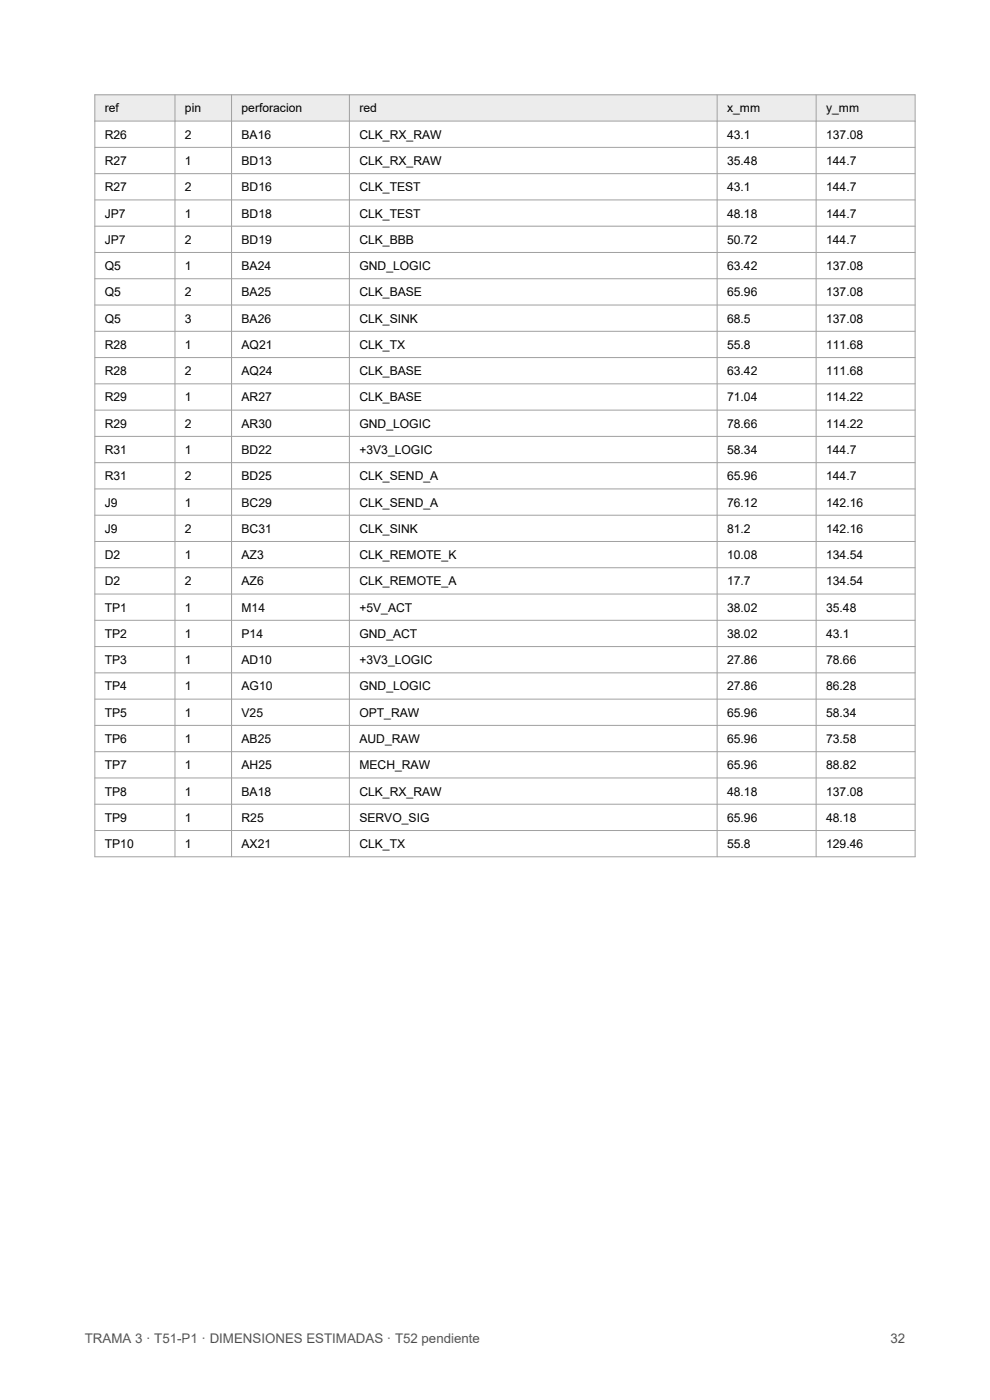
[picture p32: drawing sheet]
<svg xmlns="http://www.w3.org/2000/svg" width="210mm" height="297mm" viewBox="0 0 210 297" stroke-linecap="round" stroke-linejoin="round" font-family="sans-serif">
<defs><g id="words">
<g font-size="2.8" fill="#555">
<text x="18" y="285">TRAMA 3 · T51-P1 · DIMENSIONES ESTIMADAS · T52 pendiente</text>
<text x="188.9" y="285">32</text>
</g>
<g font-size="2.6">
<text x="22.2" y="23.9">ref</text>
<text x="39.2" y="23.9">pin</text>
<text x="51.2" y="23.9">perforacion</text>
<text x="76.2" y="23.9">red</text>
<text x="154.2" y="23.9">x_mm</text>
<text x="175.2" y="23.9">y_mm</text>
<text x="22.2" y="29.4">R26</text>
<text x="39.2" y="29.4">2</text>
<text x="51.2" y="29.4">BA16</text>
<text x="76.2" y="29.4">CLK_RX_RAW</text>
<text x="154.2" y="29.4">43.1</text>
<text x="175.2" y="29.4">137.08</text>
<text x="22.2" y="35">R27</text>
<text x="39.2" y="35">1</text>
<text x="51.2" y="35">BD13</text>
<text x="76.2" y="35">CLK_RX_RAW</text>
<text x="154.2" y="35">35.48</text>
<text x="175.2" y="35">144.7</text>
<text x="22.2" y="40.6">R27</text>
<text x="39.2" y="40.6">2</text>
<text x="51.2" y="40.6">BD16</text>
<text x="76.2" y="40.6">CLK_TEST</text>
<text x="154.2" y="40.6">43.1</text>
<text x="175.2" y="40.6">144.7</text>
<text x="22.2" y="46.2">JP7</text>
<text x="39.2" y="46.2">1</text>
<text x="51.2" y="46.2">BD18</text>
<text x="76.2" y="46.2">CLK_TEST</text>
<text x="154.2" y="46.2">48.18</text>
<text x="175.2" y="46.2">144.7</text>
<text x="22.2" y="51.7">JP7</text>
<text x="39.2" y="51.7">2</text>
<text x="51.2" y="51.7">BD19</text>
<text x="76.2" y="51.7">CLK_BBB</text>
<text x="154.2" y="51.7">50.72</text>
<text x="175.2" y="51.7">144.7</text>
<text x="22.2" y="57.3">Q5</text>
<text x="39.2" y="57.3">1</text>
<text x="51.2" y="57.3">BA24</text>
<text x="76.2" y="57.3">GND_LOGIC</text>
<text x="154.2" y="57.3">63.42</text>
<text x="175.2" y="57.3">137.08</text>
<text x="22.2" y="62.9">Q5</text>
<text x="39.2" y="62.9">2</text>
<text x="51.2" y="62.9">BA25</text>
<text x="76.2" y="62.9">CLK_BASE</text>
<text x="154.2" y="62.9">65.96</text>
<text x="175.2" y="62.9">137.08</text>
<text x="22.2" y="68.4">Q5</text>
<text x="39.2" y="68.4">3</text>
<text x="51.2" y="68.4">BA26</text>
<text x="76.2" y="68.4">CLK_SINK</text>
<text x="154.2" y="68.4">68.5</text>
<text x="175.2" y="68.4">137.08</text>
<text x="22.2" y="74">R28</text>
<text x="39.2" y="74">1</text>
<text x="51.2" y="74">AQ21</text>
<text x="76.2" y="74">CLK_TX</text>
<text x="154.2" y="74">55.8</text>
<text x="175.2" y="74">111.68</text>
<text x="22.2" y="79.6">R28</text>
<text x="39.2" y="79.6">2</text>
<text x="51.2" y="79.6">AQ24</text>
<text x="76.2" y="79.6">CLK_BASE</text>
<text x="154.2" y="79.6">63.42</text>
<text x="175.2" y="79.6">111.68</text>
<text x="22.2" y="85.2">R29</text>
<text x="39.2" y="85.2">1</text>
<text x="51.2" y="85.2">AR27</text>
<text x="76.2" y="85.2">CLK_BASE</text>
<text x="154.2" y="85.2">71.04</text>
<text x="175.2" y="85.2">114.22</text>
<text x="22.2" y="90.7">R29</text>
<text x="39.2" y="90.7">2</text>
<text x="51.2" y="90.7">AR30</text>
<text x="76.2" y="90.7">GND_LOGIC</text>
<text x="154.2" y="90.7">78.66</text>
<text x="175.2" y="90.7">114.22</text>
<text x="22.2" y="96.3">R31</text>
<text x="22.2" y="101.9">R31</text>
<text x="39.2" y="96.3">1</text>
<text x="39.2" y="101.9">2</text>
<text x="51.2" y="96.3">BD22</text>
<text x="51.2" y="101.9">BD25</text>
<text x="76.2" y="96.3">+3V3_LOGIC</text>
<text x="76.2" y="101.9">CLK_SEND_A</text>
<text x="154.2" y="96.3">58.34</text>
<text x="154.2" y="101.9">65.96</text>
<text x="175.2" y="96.3">144.7</text>
<text x="175.2" y="101.9">144.7</text>
<text x="22.2" y="107.5">J9</text>
<text x="39.2" y="107.5">1</text>
<text x="51.2" y="107.5">BC29</text>
<text x="76.2" y="107.5">CLK_SEND_A</text>
<text x="154.2" y="107.5">76.12</text>
<text x="175.2" y="107.5">142.16</text>
<text x="22.2" y="113">J9</text>
<text x="39.2" y="113">2</text>
<text x="51.2" y="113">BC31</text>
<text x="76.2" y="113">CLK_SINK</text>
<text x="154.2" y="113">81.2</text>
<text x="175.2" y="113">142.16</text>
<text x="22.2" y="118.6">D2</text>
<text x="39.2" y="118.6">1</text>
<text x="51.2" y="118.6">AZ3</text>
<text x="76.2" y="118.6">CLK_REMOTE_K</text>
<text x="154.2" y="118.6">10.08</text>
<text x="175.2" y="118.6">134.54</text>
<text x="22.2" y="124.2">D2</text>
<text x="39.2" y="124.2">2</text>
<text x="51.2" y="124.2">AZ6</text>
<text x="76.2" y="124.2">CLK_REMOTE_A</text>
<text x="154.2" y="124.2">17.7</text>
<text x="175.2" y="124.2">134.54</text>
<text x="22.2" y="129.8">TP1</text>
<text x="39.2" y="129.8">1</text>
<text x="51.2" y="129.8">M14</text>
<text x="76.2" y="129.8">+5V_ACT</text>
<text x="154.2" y="129.8">38.02</text>
<text x="175.2" y="129.8">35.48</text>
<text x="22.2" y="135.3">TP2</text>
<text x="39.2" y="135.3">1</text>
<text x="51.2" y="135.3">P14</text>
<text x="76.2" y="135.3">GND_ACT</text>
<text x="154.2" y="135.3">38.02</text>
<text x="175.2" y="135.3">43.1</text>
<text x="22.2" y="140.9">TP3</text>
<text x="39.2" y="140.9">1</text>
<text x="51.2" y="140.9">AD10</text>
<text x="76.2" y="140.9">+3V3_LOGIC</text>
<text x="154.2" y="140.9">27.86</text>
<text x="175.2" y="140.9">78.66</text>
<text x="22.2" y="146.5">TP4</text>
<text x="39.2" y="146.5">1</text>
<text x="51.2" y="146.5">AG10</text>
<text x="76.2" y="146.5">GND_LOGIC</text>
<text x="154.2" y="146.5">27.86</text>
<text x="175.2" y="146.5">86.28</text>
<text x="22.2" y="152.1">TP5</text>
<text x="39.2" y="152.1">1</text>
<text x="51.2" y="152.1">V25</text>
<text x="76.2" y="152.1">OPT_RAW</text>
<text x="154.2" y="152.1">65.96</text>
<text x="175.2" y="152.1">58.34</text>
<text x="22.2" y="157.6">TP6</text>
<text x="39.2" y="157.6">1</text>
<text x="51.2" y="157.6">AB25</text>
<text x="76.2" y="157.6">AUD_RAW</text>
<text x="154.2" y="157.6">65.96</text>
<text x="175.2" y="157.6">73.58</text>
<text x="22.2" y="163.2">TP7</text>
<text x="39.2" y="163.2">1</text>
<text x="51.2" y="163.2">AH25</text>
<text x="76.2" y="163.2">MECH_RAW</text>
<text x="154.2" y="163.2">65.96</text>
<text x="175.2" y="163.2">88.82</text>
<text x="22.2" y="168.8">TP8</text>
<text x="39.2" y="168.8">1</text>
<text x="51.2" y="168.8">BA18</text>
<text x="76.2" y="168.8">CLK_RX_RAW</text>
<text x="154.2" y="168.8">48.18</text>
<text x="175.2" y="168.8">137.08</text>
<text x="22.2" y="174.4">TP9</text>
<text x="22.2" y="179.9">TP10</text>
<text x="39.2" y="174.4">1</text>
<text x="39.2" y="179.9">1</text>
<text x="51.2" y="174.4">R25</text>
<text x="51.2" y="179.9">AX21</text>
<text x="76.2" y="174.4">SERVO_SIG</text>
<text x="76.2" y="179.9">CLK_TX</text>
<text x="154.2" y="174.4">65.96</text>
<text x="154.2" y="179.9">55.8</text>
<text x="175.2" y="174.4">48.18</text>
<text x="175.2" y="179.9">129.46</text>
</g>
</g></defs>
<path d="M20.1 20.1h174v5.6h-174z" fill-rule="evenodd" fill="#ececec"/>
<g fill="none" stroke="#a0a0a0" stroke-width=".21">
<path d="M20.1 20.1h174v161.7h-174zM20.1 25.7h174M20.1 31.3h174M20.1 36.8h174M37.1 20.1v161.7M49.1 20.1v161.7M74.1 20.1v161.7M152.1 20.1v161.7M173.1 20.1v161.7M20.1 42.4h174M20.1 48h174M20.1 53.6h174"/>
<path d="M20.1 59.1h174M20.1 64.7h174M20.1 70.3h174M20.1 75.9h174M20.1 81.4h174M20.1 87h174M20.1 92.6h174M20.1 98.2h174M20.1 103.7h174M20.1 109.3h174M20.1 114.9h174M20.1 120.4h174"/>
<path d="M20.1 126h174M20.1 131.6h174M20.1 137.2h174M20.1 142.7h174M20.1 148.3h174M20.1 153.9h174M20.1 159.5h174M20.1 165h174M20.1 170.6h174M20.1 176.2h174"/>
</g>
<use href="#words"/>
</svg>
